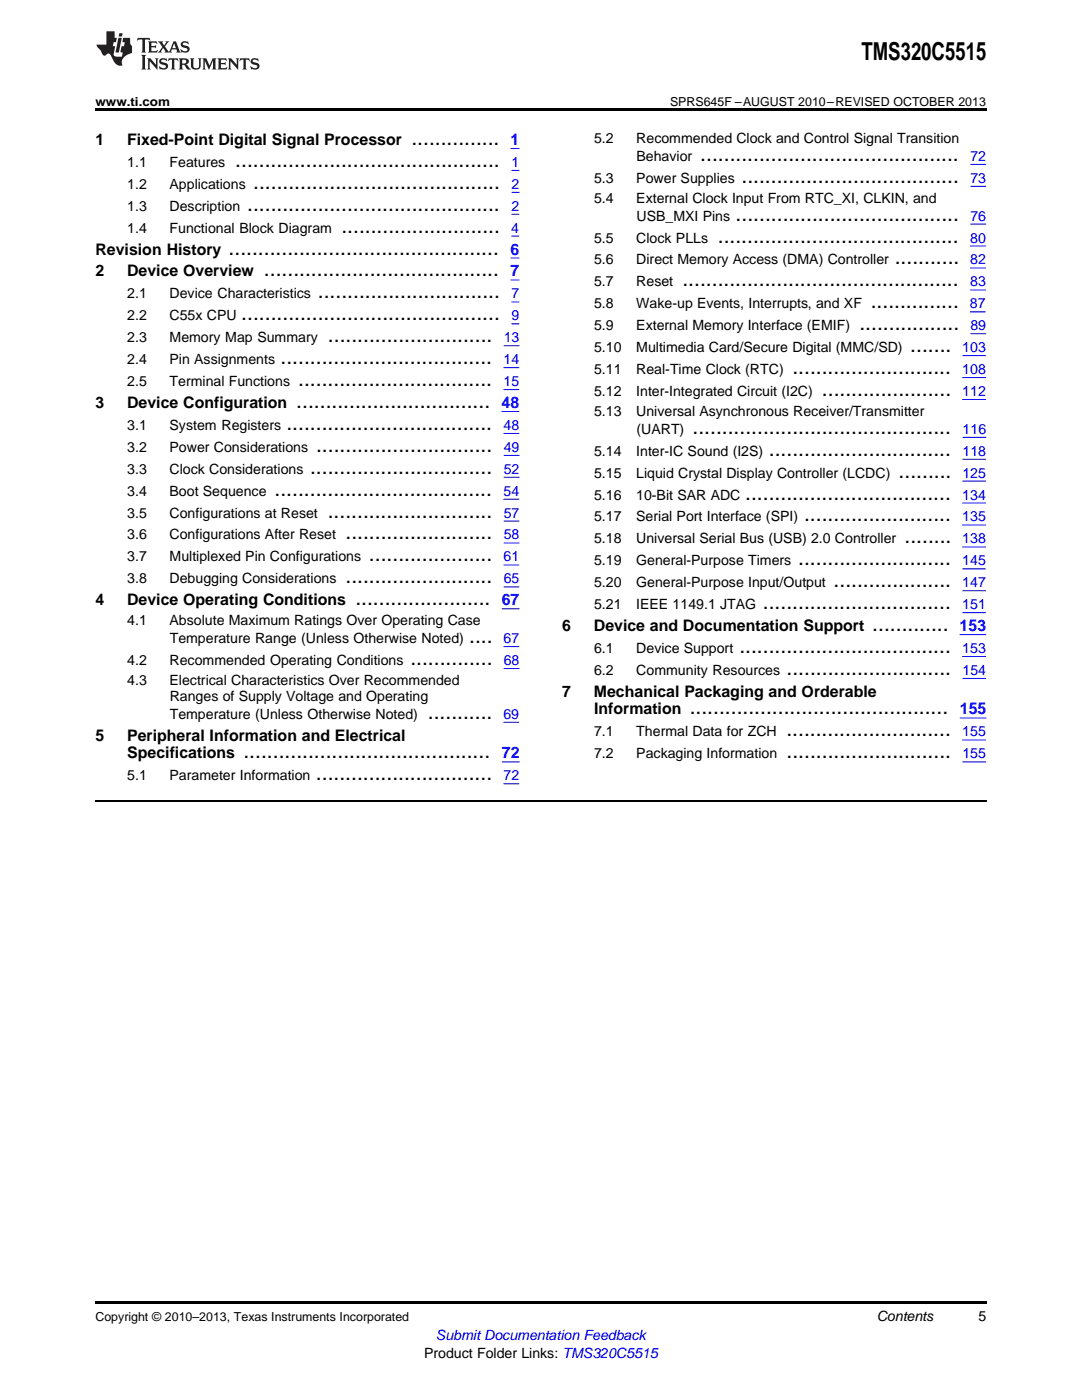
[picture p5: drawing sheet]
<svg xmlns="http://www.w3.org/2000/svg" width="216mm" height="279mm" viewBox="0 0 216 279" stroke-linecap="round" stroke-linejoin="round" font-family="sans-serif">
<defs><g id="words">
<text font-size="4.9" x="171.9" y="12">TMS320C5515</text>
<g font-size="4.2">
<text x="82.1" y="28.9">...............</text>
<text x="47" y="33.3">.............................................</text>
<text x="139.7" y="32.1">............................................</text>
<text x="50.5" y="37.7">..........................................</text>
<text x="148" y="36.5">.....................................</text>
<text x="49.3" y="42.1">...........................................</text>
<text x="68.1" y="46.4">...........................</text>
<text x="146.8" y="44">......................................</text>
<text x="45.6" y="50.8">..............................................</text>
<text x="143.2" y="48.4">.........................................</text>
<text x="178.5" y="52.8">...........</text>
<text x="52.7" y="55.2">........................................</text>
<text x="63.4" y="59.5">...............................</text>
<text x="136.2" y="57.2">...............................................</text>
<text x="48.2" y="63.9">............................................</text>
<text x="171.5" y="65.9">.................</text>
<text x="173.7" y="61.5">...............</text>
<text x="65.4" y="68.3">............................</text>
<text x="181.6" y="70.3">.......</text>
<text x="56" y="72.7">....................................</text>
<text x="59.5" y="77">.................................</text>
<text x="158.1" y="74.6">...........................</text>
<text x="59.1" y="81.4">.................................</text>
<text x="164" y="79">......................</text>
<text x="57.1" y="85.8">...................................</text>
<text x="138.2" y="86.6">............................................</text>
<text x="61.9" y="94.5">...............................</text>
<text x="63.1" y="90.2">..............................</text>
<text x="153.4" y="90.9">...............................</text>
<text x="179.3" y="95.3">.........</text>
<text x="54.8" y="98.9">.....................................</text>
<text x="148.7" y="99.7">...................................</text>
<text x="65.4" y="103.3">............................</text>
<text x="68.9" y="107.7">.........................</text>
<text x="160.4" y="104.1">.........................</text>
<text x="73.6" y="112">.....................</text>
<text x="159.3" y="112.8">..........................</text>
<text x="180.5" y="108.4">........</text>
<text x="68.9" y="116.4">.........................</text>
<text x="166.3" y="117.2">....................</text>
<text x="70.9" y="120.8">.......................</text>
<text x="152.2" y="121.6">................................</text>
<text x="174.1" y="125.9">.............</text>
<text x="93.6" y="128.3">....</text>
<text x="147.5" y="130.3">....................................</text>
<text x="81.9" y="132.7">..............</text>
<text x="157" y="134.7">............................</text>
<text x="85.4" y="143.4">...........</text>
<text x="137.6" y="142.6">............................................</text>
<text x="156.9" y="147">............................</text>
<text x="48.6" y="151.3">..........................................</text>
<text x="63" y="155.7">..............................</text>
<text x="156.9" y="151.3">............................</text>
</g>
<g font-size="3.2">
<text x="19" y="28.9">1</text>
<text x="25.4" y="28.9">Fixed-Point Digital Signal Processor</text>
<text x="19" y="50.8">Revision History</text>
<text x="19" y="55.2">2</text>
<text x="25.4" y="55.2">Device Overview</text>
<text x="19" y="81.4">3</text>
<text x="25.4" y="81.4">Device Configuration</text>
<text x="19" y="120.8">4</text>
<text x="25.4" y="120.8">Device Operating Conditions</text>
<text x="112.2" y="125.9">6</text>
<text x="118.5" y="125.9">Device and Documentation Support</text>
<text x="112.2" y="139.1">7</text>
<text x="118.5" y="139.1">Mechanical Packaging and Orderable</text>
<text x="118.5" y="142.6">Information</text>
<text x="19" y="147.8">5</text>
<text x="25.4" y="147.8">Peripheral Information and Electrical</text>
<text x="25.4" y="151.3">Specifications</text>
</g>
<g font-size="3.2" fill="#00f">
<text x="101.9" y="28.9">1</text>
<text x="101.9" y="50.8">6</text>
<text x="101.9" y="55.2">7</text>
<text x="100.1" y="81.4">48</text>
<text x="100.1" y="120.8">67</text>
<text x="191.5" y="125.9">153</text>
<text x="191.5" y="142.6">155</text>
<text x="100.2" y="151.3">72</text>
</g>
<g font-size="2.8">
<text x="118.5" y="28.6">5.2</text>
<text x="127" y="28.6">Recommended Clock and Control Signal Transition</text>
<text x="25.4" y="33.3">1.1</text>
<text x="33.8" y="33.3">Features</text>
<text x="127" y="32.1">Behavior</text>
<text x="25.4" y="37.7">1.2</text>
<text x="33.8" y="37.7">Applications</text>
<text x="118.5" y="36.5">5.3</text>
<text x="118.5" y="40.5">5.4</text>
<text x="127" y="36.5">Power Supplies</text>
<text x="127" y="40.5">External Clock Input From RTC_XI, CLKIN, and</text>
<text x="25.4" y="42.1">1.3</text>
<text x="25.4" y="46.4">1.4</text>
<text x="33.8" y="42.1">Description</text>
<text x="33.8" y="46.4">Functional Block Diagram</text>
<text x="127" y="44">USB_MXI Pins</text>
<text x="118.5" y="48.4">5.5</text>
<text x="118.5" y="52.8">5.6</text>
<text x="127" y="48.4">Clock PLLs</text>
<text x="127" y="52.8">Direct Memory Access (DMA) Controller</text>
<text x="25.4" y="59.5">2.1</text>
<text x="33.8" y="59.5">Device Characteristics</text>
<text x="118.5" y="57.2">5.7</text>
<text x="127" y="57.2">Reset</text>
<text x="25.4" y="63.9">2.2</text>
<text x="33.8" y="63.9">C55x CPU</text>
<text x="118.5" y="61.5">5.8</text>
<text x="118.5" y="65.9">5.9</text>
<text x="127" y="61.5">Wake-up Events, Interrupts, and XF</text>
<text x="127" y="65.9">External Memory Interface (EMIF)</text>
<text x="25.4" y="68.3">2.3</text>
<text x="33.8" y="68.3">Memory Map Summary</text>
<text x="118.5" y="70.3">5.10</text>
<text x="127" y="70.3">Multimedia Card/Secure Digital (MMC/SD)</text>
<text x="25.4" y="72.7">2.4</text>
<text x="25.4" y="77">2.5</text>
<text x="33.8" y="72.7">Pin Assignments</text>
<text x="33.8" y="77">Terminal Functions</text>
<text x="118.5" y="74.6">5.11</text>
<text x="127" y="74.6">Real-Time Clock (RTC)</text>
<text x="118.5" y="79">5.12</text>
<text x="118.5" y="83">5.13</text>
<text x="127" y="79">Inter-Integrated Circuit (I2C)</text>
<text x="127" y="83">Universal Asynchronous Receiver/Transmitter</text>
<text x="25.4" y="85.8">3.1</text>
<text x="33.8" y="85.8">System Registers</text>
<text x="127" y="86.6">(UART)</text>
<text x="25.4" y="90.2">3.2</text>
<text x="25.4" y="94.5">3.3</text>
<text x="33.8" y="90.2">Power Considerations</text>
<text x="33.8" y="94.5">Clock Considerations</text>
<text x="118.5" y="90.9">5.14</text>
<text x="118.5" y="95.3">5.15</text>
<text x="127" y="90.9">Inter-IC Sound (I2S)</text>
<text x="127" y="95.3">Liquid Crystal Display Controller (LCDC)</text>
<text x="25.4" y="98.9">3.4</text>
<text x="33.8" y="98.9">Boot Sequence</text>
<text x="118.5" y="99.7">5.16</text>
<text x="127" y="99.7">10-Bit SAR ADC</text>
<text x="25.4" y="103.3">3.5</text>
<text x="25.4" y="107.7">3.6</text>
<text x="33.8" y="103.3">Configurations at Reset</text>
<text x="33.8" y="107.7">Configurations After Reset</text>
<text x="118.5" y="104.1">5.17</text>
<text x="127" y="104.1">Serial Port Interface (SPI)</text>
<text x="25.4" y="112">3.7</text>
<text x="33.8" y="112">Multiplexed Pin Configurations</text>
<text x="118.5" y="108.4">5.18</text>
<text x="118.5" y="112.8">5.19</text>
<text x="127" y="108.4">Universal Serial Bus (USB) 2.0 Controller</text>
<text x="127" y="112.8">General-Purpose Timers</text>
<text x="25.4" y="116.4">3.8</text>
<text x="33.8" y="116.4">Debugging Considerations</text>
<text x="118.5" y="117.2">5.20</text>
<text x="127" y="117.2">General-Purpose Input/Output</text>
<text x="25.4" y="124.8">4.1</text>
<text x="33.8" y="124.8">Absolute Maximum Ratings Over Operating Case</text>
<text x="118.5" y="121.6">5.21</text>
<text x="127" y="121.6">IEEE 1149.1 JTAG</text>
<text x="33.9" y="128.3">Temperature Range (Unless Otherwise Noted)</text>
<text x="118.5" y="130.3">6.1</text>
<text x="127" y="130.3">Device Support</text>
<text x="25.4" y="132.7">4.2</text>
<text x="25.4" y="136.7">4.3</text>
<text x="33.8" y="132.7">Recommended Operating Conditions</text>
<text x="33.8" y="136.7">Electrical Characteristics Over Recommended</text>
<text x="118.5" y="134.7">6.2</text>
<text x="127" y="134.7">Community Resources</text>
<text x="33.9" y="139.9">Ranges of Supply Voltage and Operating</text>
<text x="33.9" y="143.4">Temperature (Unless Otherwise Noted)</text>
<text x="118.5" y="147">7.1</text>
<text x="127" y="147">Thermal Data for ZCH</text>
<text x="25.4" y="155.7">5.1</text>
<text x="33.8" y="155.7">Parameter Information</text>
<text x="118.5" y="151.3">7.2</text>
<text x="127" y="151.3">Packaging Information</text>
<text x="174.9" y="263.6">Contents</text>
<text x="195.3" y="263.6">5</text>
<text x="84.6" y="270.9">Product Folder Links: TMS320C5515</text>
</g>
<g font-size="2.8" fill="#00f">
<text x="102.1" y="33.3">1</text>
<text x="193.6" y="32.1">72</text>
<text x="102.1" y="37.7">2</text>
<text x="193.6" y="36.5">73</text>
<text x="102" y="46.4">4</text>
<text x="102.1" y="42.1">2</text>
<text x="193.6" y="44">76</text>
<text x="193.6" y="48.4">80</text>
<text x="193.6" y="52.8">82</text>
<text x="102.1" y="59.5">7</text>
<text x="193.6" y="57.2">83</text>
<text x="102.1" y="63.9">9</text>
<text x="193.5" y="61.5">87</text>
<text x="193.6" y="65.9">89</text>
<text x="100.5" y="68.3">13</text>
<text x="192" y="70.3">103</text>
<text x="100.5" y="77">15</text>
<text x="100.5" y="72.7">14</text>
<text x="192" y="74.6">108</text>
<text x="192" y="79">112</text>
<text x="100.5" y="85.8">48</text>
<text x="192.1" y="86.6">116</text>
<text x="100.5" y="90.2">49</text>
<text x="100.5" y="94.5">52</text>
<text x="192" y="95.3">125</text>
<text x="192.1" y="90.9">118</text>
<text x="100.5" y="98.9">54</text>
<text x="192" y="99.7">134</text>
<text x="100.5" y="103.3">57</text>
<text x="100.5" y="107.7">58</text>
<text x="192" y="104.1">135</text>
<text x="100.5" y="112">61</text>
<text x="192" y="112.8">145</text>
<text x="192" y="108.4">138</text>
<text x="100.5" y="116.4">65</text>
<text x="192" y="117.2">147</text>
<text x="192" y="121.6">151</text>
<text x="100.5" y="128.3">67</text>
<text x="192" y="130.3">153</text>
<text x="100.5" y="132.7">68</text>
<text x="192.1" y="134.7">154</text>
<text x="100.4" y="143.4">69</text>
<text x="192" y="147">155</text>
<text x="100.5" y="155.7">72</text>
<text x="192" y="151.3">155</text>
<text x="87" y="267.4">Submit Documentation Feedback</text>
</g>
<g font-size="2.5">
<text x="19" y="21.1">www.ti.com</text>
<text x="133.7" y="21.1">SPRS645F –AUGUST 2010–REVISED OCTOBER 2013</text>
<text x="19" y="263.6">Copyright © 2010–2013, Texas Instruments Incorporated</text>
</g>
</g></defs>
<path d="M19 21.6h177.8v.6h-177.8zM19 259.7h177.8v.5h-177.8z" fill="#000"/>
<path d="M19 159.8h177.8" fill="none" stroke="#000" stroke-width=".35"/>
<g fill="#231f20">
<path d="M27.5 7.6l-.1 .5 .4-.2h.6v.1v2.1l-.2 .4h1l-.3-.4v-2.1l.1-.1h.5l.5 .2-.2-.5zM29.5 8.3l.2 .3v1.5l-.2 .4h1.8l.2-.6a1.04 1.04 0 0 1-1.3 .2v-.7h.6l.3 .2v-.6l-.3 .2h-.6v-.6l.8-.1 .4 .3-.2-.5zM31.5 8.3l.9 1.1-.9 1.1h.8l-.2-.2 .5-.7 .4 .7-.2 .2h1.5l-.1-.2 .1-.4h.9l.1 .4-.2 .2h1l-.3-.3-.7-1.9h-.5l-.9 2-.8-1 .9-1h-.8l.1 .3-.3 .5-.4-.6 .2-.2zM34.7 8.6l.4 1h-.7zM36.3 8.4a.63 .63 0 0 0-.2 .7 .63 .63 0 0 0 .6 .4l.6 .2 .1 .2a.75 .75 0 0 1-.7 .4 .75 .75 0 0 1-.6-.5l.1 .7 .1-.1a1.11 1.11 0 0 0 1.5-.6 1.13 1.13 0 0 0-1.2-.8l-.1-.4a1.04 1.04 0 0 1 1.2 .2l-.2-.5-.1 .1-.5-.2zM28.2 10.9l.2 .4v2.2l-.2 .4h1l-.3-.4v-2.2l.3-.4zM29.3 11.6l.3 .4v1.5l-.3 .4h.8l-.2-.4v-1.3l1.5 1.7v-1.9l.2-.4h-.7l.2 .4v.9l-1.1-1.3zM32 11.8a.62 .62 0 0 0-.2 .7 .62 .62 0 0 0 .6 .4l.6 .1 .1 .3a.76 .76 0 0 1-.7 .3 .76 .76 0 0 1-.6-.4l.1 .7 .1-.1a1.11 1.11 0 0 0 1.5-.6 1.13 1.13 0 0 0-1.2-.8l-.1-.4a1.04 1.04 0 0 1 1.2 .2l-.2-.6-.1 .1-.5-.1zM33.7 11.6l-.2 .6a.61 .61 0 0 1 .8-.3v1.6l-.2 .4h.9l-.2-.4v-1.6a.63 .63 0 0 1 .8 .3l-.2-.6zM35.6 11.6l.3 .4v1.5l-.3 .4h1l-.2-.2v-.8l.5 .2a.76 .76 0 0 0 1.2 .7l-1-1a.58 .58 0 0 0 .6-.5 .58 .58 0 0 0-.5-.6zM36.4 11.9h.1a.45 .45 0 0 1 .5 .1 .45 .45 0 0 1 .1 .5l-.7 .2zM37.9 11.6l.2 .2a2.17 2.17 0 0 0 .3 1.9 .99 .99 0 0 0 1.6-.6v-1.1l.2-.4h-.7l.2 .2a1.92 1.92 0 0 1-.2 1.8 .6 .6 0 0 1-.9-.5v-1.1l.2-.4zM40.4 11.6l.2 .4v1.5l-.2 .4h.7l-.2-.4v-1.4l.8 1.8 .8-1.8v1.4l-.2 .4h.9l-.2-.4v-1.5l.2-.4h-.8l-.6 1.5-.6-1.5zM43.4 11.6l.2 .4v1.5l-.2 .4h1.8l.2-.6a1.04 1.04 0 0 1-1.3 .1v-.6h.5l.4 .2v-.6l-.4 .2h-.5v-.7h.8l.3 .3-.1-.6zM45.5 11.6l.2 .4v1.5l-.2 .4h.7l-.2-.4v-1.3l1.5 1.7v-1.9l.2-.4h-.7l.2 .4v.9l-1.1-1.3zM47.9 11.6l-.1 .6a.61 .61 0 0 1 .8-.3v1.6l-.3 .4h1l-.3-.4 .1-1.6a.63 .63 0 0 1 .7 .3l-.1-.6zM50.2 11.8a.62 .62 0 0 0-.2 .7 .62 .62 0 0 0 .6 .4l.6 .1 .2 .3a.76 .76 0 0 1-.8 .3 .76 .76 0 0 1-.6-.4l.1 .7 .2-.1a1.11 1.11 0 0 0 1.5-.6 1.13 1.13 0 0 0-1.3-.8l-.1-.4a1.04 1.04 0 0 1 1.2 .2l-.1-.6-.2 .1-.5-.1z"/>
<path d="M21.2 6.3v2.6h-1.9l.1 .4 .7 .9a.91 .91 0 0 0 1 .8 .56 .56 0 0 1 .5-.3 .56 .56 0 0 1 .5 .3l.4 .8a1.53 1.53 0 0 0 1.9 1.2 1.54 1.54 0 0 1 1-2.1l.9-.3v-1.4a1.52 1.52 0 0 1-.3-1.6h-1.4l-.2 .8h.5l-.2 .8h-.4l-.2 1v.2l.4 .1-.2 .8a1.93 1.93 0 0 1-1.6-.3l.3-1.8h-.5l.2-.8h.4l.2-.8h-.4v-1.3zM23.6 7.6l-.6 2.9h.7l.6-2.9zM23.8 6.6l-.1 .7h.6l.2-.7z"/>
</g>
<g fill="none" stroke="#00f" stroke-width=".2">
<path d="M101.9 29.6h1.7M102.1 34h1.5M102.1 38.4h1.6M193.6 32.8h3.2M193.6 37.2h3.2M101.9 51.5h1.7M101.9 55.9h1.7M102 47.1h1.6M102.1 42.8h1.5M193.6 49.1h3.1M193.6 53.5h3.1M193.6 57.9h3.1"/>
<path d="M193.6 44.7h3.2M100.5 73.4h3.1M100.5 77.8h3.1M100.5 69h3.1M102.1 60.3h1.5M102.1 64.6h1.5M192 71h4.7M192 75.4h4.7M192 79.7h4.7M193.5 62.2h3.2M193.6 66.6h3.2M100.1 82.1h3.5"/>
<path d="M100.5 86.5h3.1M100.5 99.6h3.1M100.5 90.9h3.1M100.5 95.2h3.1M192.1 91.7h4.7M192.1 96h4.7M192.1 87.3h4.7M100.5 112.7h3.1M100.5 104h3.1M100.5 108.4h3.1M100.5 117.1h3.1M192 100.4h4.7"/>
<path d="M192 104.8h4.7M192 109.1h4.7M192 113.5h4.7M192 117.9h4.7M100.1 121.5h3.5M100.5 129h3.1M100.5 133.4h3.1M191.5 126.6h5.3M192 122.3h4.7M192 131h4.7M192.1 135.4h4.7M100.2 152h3.5"/>
<path d="M100.4 144.1h3.2M100.5 156.4h3.1M191.5 143.3h5.3M192 147.7h4.7M192.1 152h4.7"/>
</g>
<use href="#words"/>
</svg>
